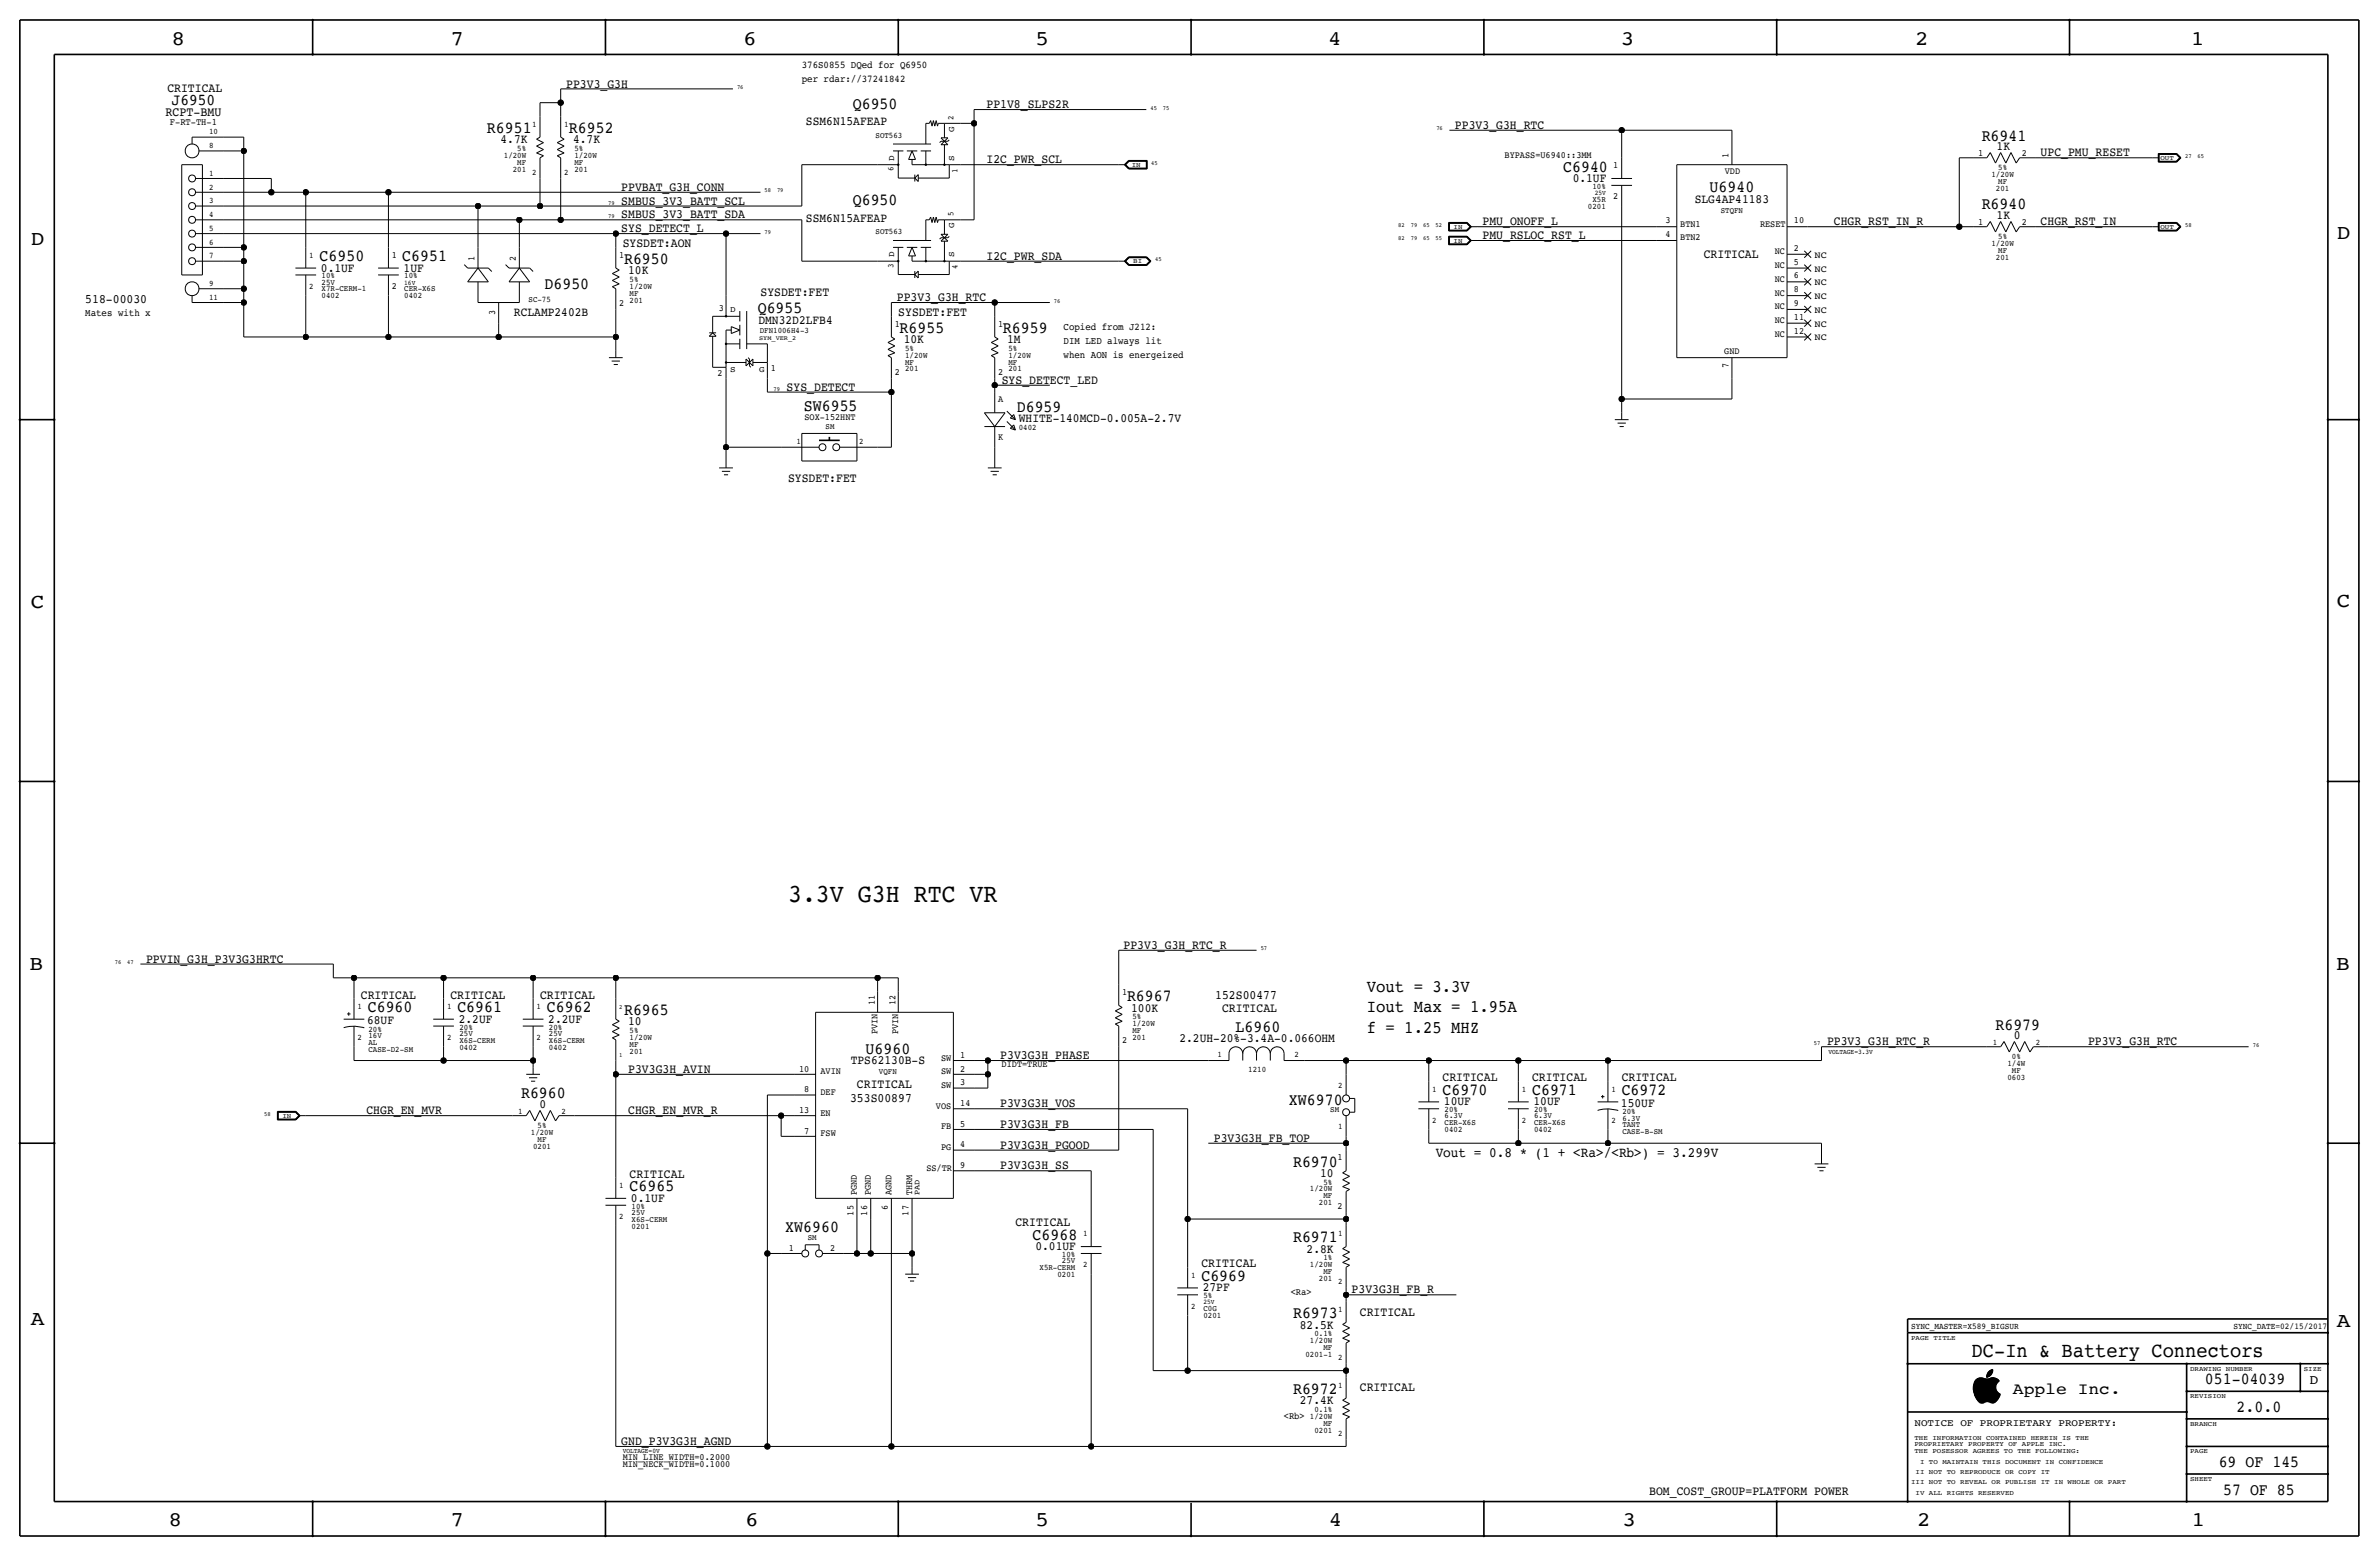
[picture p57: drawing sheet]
<svg xmlns="http://www.w3.org/2000/svg" width="877mm" height="574mm" viewBox="0 0 877 574" stroke-linecap="round" stroke-linejoin="round" font-family="sans-serif">
<defs><g id="words">
<text font-size="9.6" x="290.5" y="332.5">3.3V G3H RTC VR</text>
<text font-size="7.7" x="726.9" y="500.1">DC-In &amp; Battery Connectors</text>
<g font-size="7.6">
<text x="63.2" y="16.5">8</text>
<text x="166.1" y="16.5">7</text>
<text x="274" y="16.5">6</text>
<text x="381.7" y="16.5">5</text>
<text x="489.7" y="16.5">4</text>
<text x="597.6" y="16.5">3</text>
<text x="706.1" y="16.5">2</text>
<text x="807.7" y="16.5">1</text>
<text x="861.5" y="88.1">D</text>
<text x="11.4" y="90.4">D</text>
<text x="11.4" y="224.3">C</text>
<text x="861.5" y="223.8">C</text>
<text x="10.8" y="357.6">B</text>
<text x="861.3" y="357.4">B</text>
<text x="11.3" y="488.4">A</text>
<text x="861.5" y="489.2">A</text>
<text x="62.2" y="562.6">8</text>
<text x="166" y="562.6">7</text>
<text x="274.8" y="562.6">6</text>
<text x="381.7" y="562.6">5</text>
<text x="489.9" y="562.6">4</text>
<text x="598.1" y="562.6">3</text>
<text x="706.8" y="562.6">2</text>
<text x="807.9" y="562.6">1</text>
</g>
<g font-size="6.5">
<text x="503.9" y="365.5">Vout = 3.3V</text>
<text x="503.9" y="373.1">Iout Max = 1.95A</text>
<text x="503.9" y="380.7">f = 1.25 MHZ</text>
</g>
<g font-size="6.2">
<text x="314.4" y="40">Q6950</text>
<text x="179.5" y="49">R6951</text>
<text x="209.8" y="49">R6952</text>
<text x="730.6" y="51.8">R6941</text>
<text x="576.3" y="63.2">C6940</text>
<text x="630.3" y="70.9">U6940</text>
<text x="314.4" y="75.6">Q6950</text>
<text x="730.6" y="77.2">R6940</text>
<text x="117.8" y="96.3">C6950</text>
<text x="148.3" y="96.3">C6951</text>
<text x="230.1" y="97.3">R6950</text>
<text x="200.7" y="106.4">D6950</text>
<text x="279.3" y="115.3">Q6955</text>
<text x="331.7" y="122.7">R6955</text>
<text x="369.8" y="122.7">R6959</text>
<text x="296.4" y="151.6">SW6955</text>
<text x="374.9" y="151.9">D6959</text>
<text x="415.5" y="369.1">R6967</text>
<text x="135.6" y="373.1">C6960</text>
<text x="168.6" y="373.1">C6961</text>
<text x="201.6" y="373.1">C6962</text>
<text x="230.1" y="374.1">R6965</text>
<text x="455.5" y="380.5">L6960</text>
<text x="735.7" y="379.5">R6979</text>
<text x="319.1" y="388.4">U6960</text>
<text x="192.1" y="404.9">R6960</text>
<text x="475.2" y="407.2">XW6970</text>
<text x="531.8" y="403.6">C6970</text>
<text x="564.8" y="403.6">C6971</text>
<text x="597.9" y="403.6">C6972</text>
<text x="476.7" y="430">R6970</text>
<text x="232.1" y="439.2">C6965</text>
<text x="289.5" y="454.2">XW6960</text>
<text x="380.7" y="456.9">C6968</text>
<text x="476.7" y="458">R6971</text>
<text x="442.9" y="472.2">C6969</text>
<text x="476.7" y="485.9">R6973</text>
<text x="476.7" y="513.8">R6972</text>
<text x="812.9" y="510.3">051-04039</text>
<text x="824.6" y="520.4">2.0.0</text>
<text x="818" y="540.8">69 OF 145</text>
<text x="819.6" y="550.9">57 OF 85</text>
</g>
<g font-size="6">
<text x="63.3" y="38.9">J6950</text>
<text x="742.1" y="513.9">Apple Inc.</text>
</g>
<text font-size="5.3" x="529.3" y="426.5">Vout = 0.8 * (1 + &lt;Ra&gt;/&lt;Rb&gt;) = 3.299V</text>
<text font-size="5" x="851.5" y="510.3">D</text>
<text font-size="4.8" x="61" y="42.9">RCPT-BMU</text>
<g font-size="4.7">
<text x="61.7" y="34">CRITICAL</text>
<text x="208.7" y="32.3">PP3V3_G3H</text>
<text x="363.7" y="39.9">PP1V8_SLPS2R</text>
<text x="297.1" y="46.2">SSM6N15AFEAP</text>
<text x="536.4" y="47.5">PP3V3_G3H_RTC</text>
<text x="184.5" y="52.8">4.7K</text>
<text x="211.3" y="52.8">4.7K</text>
<text x="736.1" y="55.4">1K</text>
<text x="752.3" y="57.7">UPC_PMU_RESET</text>
<text x="363.7" y="60.2">I2C_PWR_SCL</text>
<text x="229.1" y="70.4">PPVBAT_G3H_CONN</text>
<text x="579.8" y="67.1">0.1UF</text>
<text x="229.1" y="75.4">SMBUS_3V3_BATT_SCL</text>
<text x="624.8" y="74.7">SLG4AP41183</text>
<text x="229.1" y="80.5">SMBUS_3V3_BATT_SDA</text>
<text x="297.1" y="81.8">SSM6N15AFEAP</text>
<text x="546.6" y="83.1">PMU_ONOFF_L</text>
<text x="676.1" y="83.1">CHGR_RST_IN_R</text>
<text x="736.1" y="80.8">1K</text>
<text x="752.3" y="83.1">CHGR_RST_IN</text>
<text x="229.1" y="85.6">SYS_DETECT_L</text>
<text x="546.6" y="88.1">PMU_RSLOC_RST_L</text>
<text x="229.6" y="91.2">SYSDET:AON</text>
<text x="363.7" y="95.8">I2C_PWR_SDA</text>
<text x="628.1" y="95">CRITICAL</text>
<text x="118.3" y="100.1">0.1UF</text>
<text x="148.8" y="100.1">1UF</text>
<text x="231.6" y="101.1">10K</text>
<text x="31.4" y="111.5">518-00030</text>
<text x="280.4" y="109">SYSDET:FET</text>
<text x="330.7" y="111">PP3V3_G3H_RTC</text>
<text x="189.5" y="116.6">RCLAMP2402B</text>
<text x="279.6" y="119.4">DMN32D2LFB4</text>
<text x="331.2" y="116.6">SYSDET:FET</text>
<text x="333.2" y="126.5">10K</text>
<text x="371.3" y="126.5">1M</text>
<text x="369.3" y="141.4">SYS_DETECT_LED</text>
<text x="290" y="144">SYS_DETECT</text>
<text x="375.6" y="155.4">WHITE-140MCD-0.005A-2.7V</text>
<text x="290.5" y="177.5">SYSDET:FET</text>
<text x="414.2" y="349.8">PP3V3_G3H_RTC_R</text>
<text x="53.8" y="354.9">PPVIN_G3H_P3V3G3HRTC</text>
<text x="133" y="368">CRITICAL</text>
<text x="166.1" y="368">CRITICAL</text>
<text x="199.1" y="368">CRITICAL</text>
<text x="448" y="368">152S00477</text>
<text x="135.3" y="377.4">68UF</text>
<text x="169.1" y="376.9">2.2UF</text>
<text x="202.1" y="376.9">2.2UF</text>
<text x="231.6" y="378">10</text>
<text x="417" y="372.9">100K</text>
<text x="450.5" y="373.1">CRITICAL</text>
<text x="742.4" y="383">0</text>
<text x="434.8" y="384">2.2UH-20%-3.4A-0.066OHM</text>
<text x="673.6" y="385.3">PP3V3_G3H_RTC_R</text>
<text x="769.8" y="385.3">PP3V3_G3H_RTC</text>
<text x="231.6" y="395.5">P3V3G3H_AVIN</text>
<text x="313.6" y="392.2">TPS62130B-S</text>
<text x="368.8" y="390.4">P3V3G3H_PHASE</text>
<text x="315.9" y="401.1">CRITICAL</text>
<text x="531.8" y="398.5">CRITICAL</text>
<text x="564.8" y="398.5">CRITICAL</text>
<text x="597.9" y="398.5">CRITICAL</text>
<text x="313.4" y="406.1">353S00897</text>
<text x="532.3" y="407.4">10UF</text>
<text x="565.4" y="407.4">10UF</text>
<text x="597.6" y="407.9">150UF</text>
<text x="135.1" y="410.7">CHGR_EN_MVR</text>
<text x="198.9" y="408.4">0</text>
<text x="231.6" y="410.7">CHGR_EN_MVR_R</text>
<text x="368.8" y="408.2">P3V3G3H_VOS</text>
<text x="368.8" y="415.8">P3V3G3H_FB</text>
<text x="368.8" y="423.4">P3V3G3H_PGOOD</text>
<text x="447.5" y="420.9">P3V3G3H_FB_TOP</text>
<text x="368.8" y="431">P3V3G3H_SS</text>
<text x="232.1" y="434.1">CRITICAL</text>
<text x="486.7" y="433.8">10</text>
<text x="232.6" y="443">0.1UF</text>
<text x="374.3" y="451.9">CRITICAL</text>
<text x="381.7" y="460.8">0.01UF</text>
<text x="481.7" y="461.8">2.8K</text>
<text x="442.9" y="467.1">CRITICAL</text>
<text x="443.4" y="476">27PF</text>
<text x="498.3" y="476.8">P3V3G3H_FB_R</text>
<text x="501.3" y="484.9">CRITICAL</text>
<text x="479.2" y="489.7">82.5K</text>
<text x="501.3" y="512.8">CRITICAL</text>
<text x="479.2" y="517.7">27.4K</text>
<text x="229.1" y="532.6">GND_P3V3G3H_AGND</text>
<text x="608" y="550.9">BOM_COST_GROUP=PLATFORM POWER</text>
</g>
<g font-size="3.8">
<text x="295.6" y="25.1">376S0855 DQed for Q6950</text>
<text x="295.6" y="30.2">per rdar://37241842</text>
<text x="31.4" y="116.6">Mates with x</text>
<text x="392.1" y="121.7">Copied from J212:</text>
<text x="392.1" y="126.7">DIM LED always lit</text>
<text x="392.1" y="131.8">when AON is energeized</text>
</g>
<text font-size="3.7" x="705.8" y="525.5">NOTICE OF PROPRIETARY PROPERTY:</text>
<g font-size="3.6">
<text x="62.6" y="46">F-RT-TH-1</text>
<text x="475.8" y="477.3">&lt;Ra&gt;</text>
<text x="473.3" y="523">&lt;Rb&gt;</text>
</g>
<g font-size="3.5">
<text x="554.7" y="58.2">BYPASS=U6940::3MM</text>
<text x="637.2" y="58.2" transform="rotate(-90 637.2 58.2)">1</text>
<text x="729.3" y="57.4">1</text>
<text x="745.4" y="57.4">2</text>
<text x="594.7" y="62">1</text>
<text x="635.9" y="64">VDD</text>
<text x="594.7" y="73.4">2</text>
<text x="614" y="82.3">3</text>
<text x="619.5" y="83.6">BTN1</text>
<text x="648.9" y="83.6">RESET</text>
<text x="661.4" y="82.3">10</text>
<text x="729.3" y="82.8">1</text>
<text x="745.4" y="82.8">2</text>
<text x="614" y="87.4">4</text>
<text x="619.5" y="88.6">BTN2</text>
<text x="144.5" y="95">1</text>
<text x="228.3" y="95">1</text>
<text x="654.3" y="93.7">NC</text>
<text x="661.4" y="92.4">2</text>
<text x="669" y="95">NC</text>
<text x="175" y="96.3" transform="rotate(-90 175 96.3)">1</text>
<text x="190.2" y="96.3" transform="rotate(-90 190.2 96.3)">2</text>
<text x="654.3" y="98.8">NC</text>
<text x="661.4" y="97.5">5</text>
<text x="669" y="100.1">NC</text>
<text x="144.5" y="106.4">2</text>
<text x="654.3" y="103.9">NC</text>
<text x="661.4" y="107.7">8</text>
<text x="661.4" y="102.6">6</text>
<text x="669" y="105.2">NC</text>
<text x="228.3" y="112.8">2</text>
<text x="654.3" y="109">NC</text>
<text x="661.4" y="112.8">9</text>
<text x="669" y="110.2">NC</text>
<text x="182.6" y="115.9" transform="rotate(-90 182.6 115.9)">3</text>
<text x="265" y="114.8">3</text>
<text x="654.3" y="119.1">NC</text>
<text x="654.3" y="114">NC</text>
<text x="661.4" y="117.9">11</text>
<text x="669" y="115.3">NC</text>
<text x="329.9" y="120.4">1</text>
<text x="368" y="120.4">1</text>
<text x="654.3" y="124.2">NC</text>
<text x="661.4" y="122.9">12</text>
<text x="669" y="125.5">NC</text>
<text x="669" y="120.4">NC</text>
<text x="635.7" y="130.6">GND</text>
<text x="284.2" y="136.9">1</text>
<text x="637.2" y="135.7" transform="rotate(-90 637.2 135.7)">7</text>
<text x="264.5" y="138.4">2</text>
<text x="329.9" y="138.2">2</text>
<text x="368" y="138.2">2</text>
<text x="368" y="148.3">A</text>
<text x="296.6" y="154.9">SOX-152HNT</text>
<text x="368" y="162.3">K</text>
<text x="322.5" y="370.6" transform="rotate(-90 322.5 370.6)">11</text>
<text x="330.1" y="370.6" transform="rotate(-90 330.1 370.6)">12</text>
<text x="413.7" y="366.8">1</text>
<text x="323.5" y="381.2" transform="rotate(-90 323.5 381.2)">PVIN</text>
<text x="331.2" y="381.2" transform="rotate(-90 331.2 381.2)">PVIN</text>
<text x="354" y="389.9">1</text>
<text x="413.7" y="384.6">2</text>
<text x="294.6" y="395">10</text>
<text x="302.5" y="396">AVIN</text>
<text x="346.9" y="390.9">SW</text>
<text x="346.9" y="396">SW</text>
<text x="354" y="395">2</text>
<text x="369.3" y="393.4">DIDT=TRUE</text>
<text x="346.9" y="401.1">SW</text>
<text x="354" y="400.1">3</text>
<text x="296.5" y="402.6">8</text>
<text x="302.5" y="403.6">DEF</text>
<text x="354" y="407.7">14</text>
<text x="294.6" y="410.2">13</text>
<text x="302.5" y="411.2">EN</text>
<text x="345.1" y="408.7">VOS</text>
<text x="296.5" y="417.8">7</text>
<text x="302.5" y="418.8">FSW</text>
<text x="346.9" y="416.3">FB</text>
<text x="354" y="415.3">5</text>
<text x="346.9" y="423.9">PG</text>
<text x="354" y="422.9">4</text>
<text x="341.5" y="431.5">SS/TR</text>
<text x="354" y="430.5">9</text>
<text x="493.1" y="427.7">1</text>
<text x="315.9" y="440.4" transform="rotate(-90 315.9 440.4)">PGND</text>
<text x="321" y="440.4" transform="rotate(-90 321 440.4)">PGND</text>
<text x="328.6" y="440.4" transform="rotate(-90 328.6 440.4)">AGND</text>
<text x="336.2" y="440.4" transform="rotate(-90 336.2 440.4)">THRM</text>
<text x="314.7" y="448" transform="rotate(-90 314.7 448)">15</text>
<text x="319.7" y="448" transform="rotate(-90 319.7 448)">16</text>
<text x="327.4" y="446.1" transform="rotate(-90 327.4 446.1)">6</text>
<text x="335" y="448" transform="rotate(-90 335 448)">17</text>
<text x="493.1" y="445.5">2</text>
<text x="290.8" y="461.3">1</text>
<text x="306.1" y="461.3">2</text>
<text x="229.6" y="538.2">MIN_LINE_WIDTH=0.2000</text>
<text x="229.6" y="540.8">MIN_NECK_WIDTH=0.1000</text>
</g>
<g font-size="3.2">
<text x="704.5" y="490">SYNC_MASTER=X589_BIGSUR</text>
<text x="823.4" y="490">SYNC_DATE=02/15/2017</text>
</g>
<g font-size="3.1">
<text x="196.2" y="46.7">1</text>
<text x="208" y="46.7">1</text>
<text x="351.5" y="44.2" transform="rotate(-90 351.5 44.2)">2</text>
<text x="77.1" y="49.5">10</text>
<text x="322.8" y="50.8">SOT563</text>
<text x="351.7" y="48.5" transform="rotate(-90 351.7 48.5)">G</text>
<text x="77.1" y="54.6">8</text>
<text x="185.8" y="58.2">1/20W</text>
<text x="190.7" y="55.6">5%</text>
<text x="211.8" y="58.2">1/20W</text>
<text x="211.8" y="55.6">5%</text>
<text x="329.6" y="59.2" transform="rotate(-90 329.6 59.2)">D</text>
<text x="351.7" y="59.2" transform="rotate(-90 351.7 59.2)">S</text>
<text x="77.1" y="64.8">1</text>
<text x="189.1" y="63.2">201</text>
<text x="190.7" y="60.7">MF</text>
<text x="196.2" y="64.5">2</text>
<text x="208" y="64.5">2</text>
<text x="211.8" y="63.2">201</text>
<text x="211.8" y="60.7">MF</text>
<text x="329.4" y="63.1" transform="rotate(-90 329.4 63.1)">6</text>
<text x="353" y="63.6" transform="rotate(-90 353 63.6)">1</text>
<text x="734.2" y="65.3">1/20W</text>
<text x="736.7" y="62.7">5%</text>
<text x="77.1" y="69.9">2</text>
<text x="587.1" y="69.6">10%</text>
<text x="735.9" y="70.4">201</text>
<text x="736.7" y="67.8">MF</text>
<text x="77.1" y="74.9">3</text>
<text x="585.4" y="77">0201</text>
<text x="587.1" y="74.4">X5R</text>
<text x="77.1" y="80">4</text>
<text x="351.5" y="79.8" transform="rotate(-90 351.5 79.8)">5</text>
<text x="634.4" y="78.5">STQFN</text>
<text x="77.1" y="85.1">5</text>
<text x="322.8" y="86.4">SOT563</text>
<text x="351.7" y="84.1" transform="rotate(-90 351.7 84.1)">G</text>
<text x="736.7" y="88.1">5%</text>
<text x="77.1" y="95.3">7</text>
<text x="77.1" y="90.2">6</text>
<text x="114" y="95">1</text>
<text x="329.6" y="94.8" transform="rotate(-90 329.6 94.8)">D</text>
<text x="351.7" y="94.8" transform="rotate(-90 351.7 94.8)">S</text>
<text x="734.2" y="90.7">1/20W</text>
<text x="735.9" y="95.8">201</text>
<text x="736.7" y="93.2">MF</text>
<text x="329.4" y="98.7" transform="rotate(-90 329.4 98.7)">3</text>
<text x="353" y="99.2" transform="rotate(-90 353 99.2)">4</text>
<text x="77.1" y="105.4">9</text>
<text x="114" y="106.4">2</text>
<text x="118.6" y="102.6">10%</text>
<text x="118.6" y="104.9">25V</text>
<text x="118.6" y="107.4">X7R-CERM-1</text>
<text x="149" y="107.4">CER-X6S</text>
<text x="149" y="102.6">10%</text>
<text x="232.1" y="106.4">1/20W</text>
<text x="232.1" y="103.9">5%</text>
<text x="77.1" y="110.5">11</text>
<text x="118.6" y="110">0402</text>
<text x="149" y="110">0402</text>
<text x="194.9" y="111.2">SC-75</text>
<text x="232.1" y="111.5">201</text>
<text x="232.1" y="109">MF</text>
<text x="269.2" y="115.1">D</text>
<text x="280.1" y="122.7">DFN1006H4-3</text>
<text x="333.7" y="131.8">1/20W</text>
<text x="333.7" y="129.3">5%</text>
<text x="371.8" y="131.8">1/20W</text>
<text x="371.8" y="129.3">5%</text>
<text x="269.2" y="137.2">S</text>
<text x="279.8" y="137.2">G</text>
<text x="333.7" y="136.9">201</text>
<text x="333.7" y="134.4">MF</text>
<text x="371.8" y="136.9">201</text>
<text x="371.8" y="134.4">MF</text>
<text x="304.4" y="158.2">SM</text>
<text x="375.6" y="158.5">0402</text>
<text x="293.7" y="163.8">1</text>
<text x="316.7" y="163.8">2</text>
<text x="131.8" y="371.9">1</text>
<text x="164.8" y="371.9">1</text>
<text x="197.8" y="371.9">1</text>
<text x="417.5" y="375.7">5%</text>
<text x="131.8" y="383.3">2</text>
<text x="135.8" y="380.2">20%</text>
<text x="135.8" y="382.8">16V</text>
<text x="164.8" y="383.3">2</text>
<text x="169.4" y="379.5">20%</text>
<text x="169.4" y="381.8">25V</text>
<text x="197.8" y="383.3">2</text>
<text x="202.4" y="379.5">20%</text>
<text x="202.4" y="381.8">25V</text>
<text x="232.1" y="383.3">1/20W</text>
<text x="232.1" y="380.7">5%</text>
<text x="417.5" y="383.3">201</text>
<text x="417.5" y="380.7">MF</text>
<text x="417.5" y="378.2">1/20W</text>
<text x="135.8" y="387.6">CASE-D2-SM</text>
<text x="135.8" y="385.1">AL</text>
<text x="169.4" y="386.8">0402</text>
<text x="169.4" y="384.3">X6S-CERM</text>
<text x="202.4" y="386.8">0402</text>
<text x="202.4" y="384.3">X6S-CERM</text>
<text x="232.1" y="388.4">201</text>
<text x="232.1" y="385.8">MF</text>
<text x="448.9" y="389.6">1</text>
<text x="477.2" y="389.6">2</text>
<text x="734.6" y="385.1">1</text>
<text x="750.5" y="385.1">2</text>
<text x="324.1" y="396">VQFN</text>
<text x="460.2" y="395">1210</text>
<text x="740.1" y="392.9">1/4W</text>
<text x="741.8" y="395.5">MF</text>
<text x="741.8" y="390.4">0%</text>
<text x="493.3" y="401.1">2</text>
<text x="740.1" y="398">0603</text>
<text x="528" y="402.3">1</text>
<text x="561" y="402.3">1</text>
<text x="594.1" y="402.3">1</text>
<text x="191.1" y="410.5">1</text>
<text x="207" y="410.5">2</text>
<text x="490.4" y="410">SM</text>
<text x="528" y="413.8">2</text>
<text x="532.6" y="412.2">6.3V</text>
<text x="532.6" y="410">20%</text>
<text x="561" y="413.8">2</text>
<text x="565.6" y="410">20%</text>
<text x="565.6" y="412.2">6.3V</text>
<text x="594.1" y="413.8">2</text>
<text x="598.1" y="410.7">20%</text>
<text x="598.1" y="413.3">6.3V</text>
<text x="195.7" y="418.3">1/20W</text>
<text x="198.2" y="415.8">5%</text>
<text x="493.3" y="416.3">1</text>
<text x="532.6" y="417.3">0402</text>
<text x="532.6" y="414.8">CER-X6S</text>
<text x="565.6" y="417.3">0402</text>
<text x="565.6" y="414.8">CER-X6S</text>
<text x="598.1" y="418.1">CASE-B-SM</text>
<text x="598.1" y="415.5">TANT</text>
<text x="196.5" y="423.4">0201</text>
<text x="198.2" y="420.9">MF</text>
<text x="228.3" y="437.9">1</text>
<text x="487.9" y="436.6">5%</text>
<text x="482.9" y="439.2">1/20W</text>
<text x="487.9" y="441.7">MF</text>
<text x="228.3" y="449.3">2</text>
<text x="232.9" y="447.8">25V</text>
<text x="232.9" y="445.5">10%</text>
<text x="486.2" y="444.2">201</text>
<text x="232.9" y="452.9">0201</text>
<text x="232.9" y="450.3">X6S-CERM</text>
<text x="399.4" y="455.7">1</text>
<text x="493.3" y="455.7">1</text>
<text x="297.8" y="456.9">SM</text>
<text x="391.5" y="465.6">25V</text>
<text x="391.5" y="463.3">10%</text>
<text x="399.4" y="467.1">2</text>
<text x="482.9" y="467.1">1/20W</text>
<text x="487.9" y="464.6">1%</text>
<text x="383.2" y="468.1">X5R-CERM</text>
<text x="389.8" y="470.7">0201</text>
<text x="439.1" y="470.9">1</text>
<text x="486.2" y="472.2">201</text>
<text x="487.9" y="469.6">MF</text>
<text x="493.3" y="473.5">2</text>
<text x="443.7" y="478.5">5%</text>
<text x="439.1" y="482.3">2</text>
<text x="443.7" y="483.4">C0G</text>
<text x="443.7" y="485.9">0201</text>
<text x="493.3" y="483.6">1</text>
<text x="482.9" y="495">1/20W</text>
<text x="484.6" y="492.5">0.1%</text>
<text x="487.9" y="497.6">MF</text>
<text x="481.3" y="500.1">0201-1</text>
<text x="493.3" y="501.4">2</text>
<text x="493.3" y="511.6">1</text>
<text x="484.6" y="520.4">0.1%</text>
<text x="482.9" y="523">1/20W</text>
<text x="487.9" y="525.5">MF</text>
<text x="484.6" y="528.1">0201</text>
<text x="493.3" y="529.3">2</text>
</g>
<text font-size="2.9" x="339" y="440.4" transform="rotate(-90 339 440.4)">PAD</text>
<g font-size="2.6">
<text x="587.9" y="71.9">25V</text>
<text x="149" y="104.9">16V</text>
<text x="674.1" y="388.4">VOLTAGE=3.3V</text>
<text x="443.7" y="480.8">25V</text>
<text x="229.6" y="535.7">VOLTAGE=0V</text>
</g>
<g font-size="2.5">
<text x="796.5" y="58.9">OUT</text>
<text x="417.3" y="61.5">IN</text>
<text x="535.9" y="84.3">IN</text>
<text x="535.9" y="89.4">IN</text>
<text x="796.5" y="84.3">OUT</text>
<text x="417.8" y="97">BI</text>
<text x="104.1" y="412">IN</text>
<text x="704.5" y="493.8">PAGE TITLE</text>
<text x="807.4" y="505.2">DRAWING NUMBER</text>
<text x="849.3" y="505.2">SIZE</text>
<text x="807.4" y="515.4">REVISION</text>
<text x="807.4" y="525.5">BRANCH</text>
<text x="705.8" y="533.1">PROPRIETARY PROPERTY OF APPLE INC.</text>
<text x="705.8" y="530.6">THE INFORMATION CONTAINED HEREIN IS THE</text>
<text x="705.8" y="535.7">THE POSESSOR AGREES TO THE FOLLOWING:</text>
<text x="707.8" y="539.5">I TO MAINTAIN THIS DOCUMENT IN CONFIDENCE</text>
<text x="807.4" y="535.7">PAGE</text>
<text x="706.2" y="543.3">II NOT TO REPRODUCE OR COPY IT</text>
<text x="807.4" y="545.8">SHEET</text>
<text x="704.5" y="547.1">III NOT TO REVEAL OR PUBLISH IT IN WHOLE OR PART</text>
<text x="706.2" y="550.9">IV ALL RIGHTS RESERVED</text>
</g>
<g font-size="2.3">
<text x="271.7" y="32.8">76</text>
<text x="424.1" y="40.4">45</text>
<text x="428.7" y="40.4">75</text>
<text x="529.5" y="48">76</text>
<text x="805.6" y="58.2">27</text>
<text x="810.2" y="58.2">65</text>
<text x="424.4" y="60.7">45</text>
<text x="281.9" y="70.9">58</text>
<text x="286.5" y="70.9">79</text>
<text x="224.2" y="75.4">79</text>
<text x="224.2" y="80.5">79</text>
<text x="515.5" y="83.6">82</text>
<text x="520.1" y="83.6">79</text>
<text x="524.7" y="83.6">65</text>
<text x="529.2" y="83.6">52</text>
<text x="805.6" y="83.6">58</text>
<text x="281.9" y="86.1">79</text>
<text x="515.5" y="88.6">82</text>
<text x="520.1" y="88.6">79</text>
<text x="524.7" y="88.6">65</text>
<text x="529.2" y="88.6">55</text>
<text x="425.9" y="96.3">45</text>
<text x="388.6" y="111.5">76</text>
<text x="279.9" y="125.5">SYM_VER_2</text>
<text x="285.2" y="144">79</text>
<text x="464.8" y="350.3">57</text>
<text x="42.4" y="355.3">76</text>
<text x="46.9" y="355.3">47</text>
<text x="228.3" y="371.9">2</text>
<text x="228.3" y="389.6">1</text>
<text x="668.7" y="385.3">57</text>
<text x="830.5" y="385.8">76</text>
<text x="97.4" y="411.2">58</text>
</g>
</g></defs>
<g fill="none" stroke="#000" stroke-width=".37">
<path d="M199.1 37.8h7.6zM199.1 37.8v5.1zM206.7 32.8h63.5zM206.7 32.8v5zM206.7 37.8v5.1zM70.8 50.5v2.6zM70.8 50.5h11.4zM73.4 55.6h8.8zM82.2 50.5h7.7zM82.2 55.6h7.7zM89.9 55.6v35.6zM89.9 50.5v5.1z"/>
<path d="M197.8 56.4l2.6-1.3zM197.8 53.8l2.6-1.2zM197.8 51.3l1.3-.8zM197.8 56.4l2.6 1zM197.8 53.8l2.6 1.3zM197.8 51.3l2.6 1.3zM199.1 58.2l1.3-.8zM199.1 58.2v7.6zM199.1 42.9v7.6zM205.4 57.4l1.3 .8zM205.4 55.1l2.6 1.3zM205.4 52.6l2.6 1.2z"/>
<path d="M205.4 57.4l2.6-1zM205.4 55.1l2.6-1.3zM205.4 52.6l2.6-1.3zM206.7 58.2v7.6zM206.7 42.9v7.6zM206.7 50.5l1.3 .8zM329.2 55.6h3.8zM329.2 53.1h14.1zM331.2 55.6v10zM334.3 55.6h3.9zM335 58.8h2.5zM336.2 55.6l1.3 3.2z"/>
<path d="M336.2 55.6l-1.2 3.2zM336.2 58.8v1.9zM339.4 55.6h3.9zM341.3 45.5h1.3zM341.3 45.5v7.6zM341.3 55.6v5.1zM343.1 44.5l-.5 1zM343.1 44.5l.5 2zM344.1 44.5l-.5 2zM344.1 44.5l.5 2zM345.1 44.5l-.5 2zM345.1 44.5l.5 2z"/>
<path d="M345.9 45.5h2.2zM345.9 45.5l-.3 1zM346.9 50.8h2.6zM346.9 53.3l2.6-2.5zM346.9 50.8l2.6 2.5zM346.9 52.1l-.5 .5zM346.9 52.1h2.6zM346.9 53.3h2.6zM348.2 45.5h.1M348.2 45.5v5.3zM348.2 53.3v7.4zM348.2 45.5h5.8z"/>
<path d="M349.5 52.1l.5-.5zM354 45.5h5.1zM359.1 40.4h63.5zM359.1 40.4v5.1zM359.1 45.5v35.5zM416.1 59.1h6.8zM416.2 59.2h6.6zM416.2 59.3h6.5zM416.3 59.4h6.3zM422.6 59.4v2.6zM422.7 59.3v2.8zM422.8 59.2v3z"/>
<path d="M422.9 59.1v3.2zM534.4 48h63.5zM597.9 48v10.2zM597.9 58.2v7.6zM597.9 48h40.6zM638.5 48v5.1zM638.5 53.1v7.6zM722.3 58.2v25.4zM722.3 58.2h5.1zM727.4 58.2h5.1zM733.8 56.2l-1.3 2zM733.8 56.2l1.9 3.9z"/>
<path d="M737.6 56.2l-1.9 3.9zM737.6 56.2l1.9 3.9zM741.4 56.2l1.9 3.9zM741.4 56.2l-1.9 3.9zM744.6 58.2h5.7zM744.6 58.2l-1.3 1.9zM750.3 58.2h43.1zM793.4 58.2h2.6zM795.7 59.7h6.8zM795.7 56.6v3.1zM795.7 56.6h6.8zM795.8 56.7v2.9z"/>
<path d="M795.8 59.6h6.6zM795.8 56.7h6.6zM795.9 56.8h6.5zM795.9 56.8v2.7zM795.9 59.5h6.5zM796 56.9h6.3zM796 56.9v2.5zM796 59.4h6.3zM802.3 59.4l1.3-1.2zM802.3 56.9l1.3 1.3zM802.4 56.8l1.4 1.4zM802.4 59.5l1.4-1.3z"/>
<path d="M802.4 59.6l1.5-1.4zM802.4 56.7l1.5 1.5zM802.5 56.6l1.6 1.6zM802.5 59.7l1.6-1.5zM67 60.7h7.6zM67 60.7v40.6zM72.1 70.9h10.1zM72.1 65.8h10.1zM72.1 75.9h10.1zM74.6 60.7v40.6zM82.2 70.9h17.8zM82.2 65.8h17.8z"/>
<path d="M82.2 75.9h94zM100 70.9h12.7zM100 65.8v5.1zM112.7 70.9h30.5zM112.7 70.9v20.3zM143.2 70.9v20.3zM143.2 70.9h137.2zM176.2 75.9h22.9zM176.2 75.9v15.3zM199.1 75.9h96.5zM199.1 65.8v10.1zM206.7 65.8v15.2z"/>
<path d="M295.6 60.7v15.2zM295.6 60.7h27.9zM323.5 60.7h7.7zM331.2 65.6h6.1zM336.2 60.7h13.7zM337.3 64.4v2.5zM337.3 65.6l1.2 1.3zM338.5 64.4l-1.2 1.2zM338.5 64.4v2.5zM338.5 65.6h11.5zM350 60.7h.1M350 60.7v4.9z"/>
<path d="M350 60.7h4zM354 60.7h58.4zM412.4 60.7h2.6zM414.5 60.7l1.6 1.6zM414.5 60.7l1.6-1.6zM414.7 60.7l1.5 1.5zM414.7 60.7l1.5-1.5zM414.8 60.7l1.4 1.4zM414.8 60.7l1.4-1.4zM415 60.7l1.3 1.3zM415 60.7l1.3-1.3zM416.1 62.3h6.8z"/>
<path d="M416.2 62.2h6.6zM416.2 62.1h6.5zM416.3 62h6.3zM594.1 65.8h7.6zM594.1 68.3h7.6zM597.9 75.9v71.2zM597.9 68.3v7.6zM618.2 60.7h40.6zM618.2 60.7v71.1zM658.8 60.7v71.1zM72.1 81h10.1zM72.1 86.1h10.1z"/>
<path d="M72.1 91.2h10.1zM72.1 96.3h10.1zM82.2 96.3h7.7zM82.2 91.2h7.7zM82.2 81h109.3zM82.2 86.1h144.8zM89.9 96.3v10.1zM89.9 91.2v5.1zM108.9 98.8h7.6zM112.7 91.2v7.6zM139.4 98.8h7.6zM143.2 91.2v7.6z"/>
<path d="M171.1 97.5l1.3 1.3zM172.4 98.8h7.6zM176.2 91.2v7.6zM176.2 98.8l-3.8 5.1zM176.2 98.8l3.8 5.1zM180 98.8l1.3 1.3zM186.4 97.5l1.3 1.3zM187.7 98.8h7.6zM191.5 81h15.2zM191.5 81v10.2zM191.5 91.2v7.6zM191.5 98.8l3.8 5.1z"/>
<path d="M191.5 98.8l-3.8 5.1zM195.3 98.8l1.2 1.3zM206.7 81h88.9zM227 86.1h40.7zM227 86.1v5.1zM227 91.2v7.6zM227 98.8l1.3 .8zM267.7 86.1v22.9zM267.7 86.1h12.7zM295.6 96.3h27.9zM295.6 81v15.3zM323.5 96.3h7.7z"/>
<path d="M329.2 91.2h3.8zM329.2 88.6h14.1zM331.2 91.2v10zM334.3 91.2h3.9zM335 94.3h2.5zM336.2 91.2l1.3 3.1zM336.2 91.2l-1.2 3.1zM336.2 94.3v2zM336.2 96.3h13.7zM337.3 99.9v2.6zM338.5 99.9l-1.2 1.3zM338.5 99.9v2.6z"/>
<path d="M339.4 91.2h3.9zM341.3 81h1.3zM341.3 81v7.6zM341.3 91.2v5.1zM343.1 80l-.5 1zM343.1 80l.5 2zM344.1 80l-.5 2zM344.1 80l.5 2zM345.1 80l-.5 2zM345.1 80l.5 2zM345.9 81h2.2zM345.9 81l-.3 1z"/>
<path d="M346.9 86.4h2.6zM346.9 88.9l2.6-2.5zM346.9 86.4l2.6 2.5zM346.9 87.6l-.5 .5zM346.9 87.6h2.6zM346.9 88.9h2.6zM348.2 81h.1M348.2 81v5.4zM348.2 88.9v7.4zM348.2 81h5.8zM349.5 87.6l.5-.5zM350 96.3h.1"/>
<path d="M350 96.3v4.9zM350 96.3h4zM354 96.3h58.4zM354 81h5.1zM412.4 96.3h2.6zM414.5 96.3l1.6 1.5zM414.5 96.3l1.6-1.6zM414.7 96.3l1.5 1.4zM414.7 96.3l1.5-1.5zM414.8 96.3l1.4 1.3zM414.8 96.3l1.4-1.4zM415 96.3l1.3 1.2z"/>
<path d="M415 96.3l1.3-1.3zM416.1 97.8h6.7zM416.1 94.7h6.7zM416.2 97.7h6.5zM416.2 94.8h6.5zM416.2 94.9h6.5zM416.2 97.6h6.5zM416.3 97.5h6.3zM416.3 95h6.3zM422.6 95l1.3 1.3zM422.6 97.5l1.3-1.2zM422.7 97.6l1.3-1.3z"/>
<path d="M422.7 94.9l1.3 1.4zM422.7 97.7l1.5-1.4zM422.7 94.8l1.5 1.5zM422.8 94.7l1.5 1.6zM422.8 97.8l1.5-1.5zM534.1 82v3.1zM534.1 85.1h6.8zM534.1 87.1v3.1zM534.1 90.2h6.8zM534.1 82h6.8zM534.1 87.1h6.8zM534.2 82.1v2.9z"/>
<path d="M534.2 85h6.6zM534.2 87.2v2.9zM534.2 90.1h6.6zM534.2 82.1h6.6zM534.2 87.2h6.6zM534.3 82.2v2.7zM534.3 84.9h6.5zM534.3 87.3v2.7zM534.3 90h6.5zM534.3 82.2h6.5zM534.3 87.3h6.5zM534.4 82.3h6.3z"/>
<path d="M534.4 87.4h6.3zM534.4 82.3v2.5zM534.4 84.8h6.3zM534.4 87.4v2.5zM534.4 89.9h6.3zM540.7 84.8l1.3-1.2zM540.7 89.9l1.3-1.3zM540.7 82.3l1.3 1.3zM540.7 87.4l1.3 1.2zM540.8 82.2l1.3 1.4zM540.8 87.3l1.3 1.3zM540.8 84.9l1.3-1.3z"/>
<path d="M540.8 90l1.3-1.4zM540.8 82.1l1.5 1.5zM540.8 87.2l1.5 1.4zM540.8 85l1.5-1.4zM540.8 90.1l1.5-1.5zM540.9 82l1.5 1.6zM540.9 87.1l1.5 1.5zM540.9 85.1l1.5-1.5zM540.9 90.2l1.5-1.6zM542 83.6h2.5zM542 88.6h2.5zM544.5 88.6h66.1z"/>
<path d="M544.5 83.6h66.1zM610.6 83.6h7.6zM610.6 88.6h7.6zM658.8 83.6h7.6zM658.8 93.7h7.6zM658.8 98.8h7.6zM665.2 92.5l2.5 2.5zM665.2 97.5l2.5 2.6zM666.4 83.6h55.9zM667.7 92.5l-2.5 2.5zM722.3 83.6h5.1zM727.4 83.6h5.1z"/>
<path d="M733.8 81.6l-1.3 2zM733.8 81.6l1.9 3.9zM737.6 81.6l-1.9 3.9zM737.6 81.6l1.9 3.9zM741.4 81.6l1.9 3.9zM741.4 81.6l-1.9 3.9zM744.6 83.6h5.7zM744.6 83.6l-1.3 1.9zM750.3 83.6h43.1zM793.4 83.6h2.6zM795.7 85.1h6.8zM795.7 82v3.1z"/>
<path d="M795.7 82h6.8zM795.8 82.1v2.9zM795.8 85h6.6zM795.8 82.1h6.6zM795.9 82.2h6.5zM795.9 82.2v2.7zM795.9 84.9h6.5zM796 82.3h6.3zM796 82.3v2.5zM796 84.8h6.3zM802.3 84.8l1.3-1.2zM802.3 82.3l1.3 1.3z"/>
<path d="M802.4 82.2l1.4 1.4zM802.4 84.9l1.4-1.3zM802.4 85l1.5-1.4zM802.4 82.1l1.5 1.5zM802.5 82l1.6 1.6zM802.5 85.1l1.6-1.5zM67 101.3h7.6zM70.8 109v2.5zM70.8 111.5h11.4zM73.4 106.4h8.8zM82.2 106.4h7.7zM82.2 111.5h7.7z"/>
<path d="M89.9 111.5v12.7zM89.9 106.4v5.1zM108.9 101.3h7.6zM112.7 109v15.2zM112.7 101.3v7.7zM139.4 101.3h7.6zM143.2 109v15.2zM143.2 101.3v7.7zM172.4 103.9h7.6zM176.2 103.9v7.6zM176.2 111.5h15.3zM183.8 119.1v5.1z"/>
<path d="M183.8 111.5v7.6zM187.7 103.9h7.6zM191.5 103.9v7.6zM225.8 105.7l1.2 .7zM225.8 103.4l2.5 1.2zM225.8 100.8l2.5 1.3zM225.8 105.7l2.5-1.1zM225.8 103.4l2.5-1.3zM225.8 100.8l2.5-1.2zM227 114v10.2zM227 106.4v7.6zM262.7 116.6h10z"/>
<path d="M262.7 116.6v6.1zM267.7 109v7.6zM272.7 119.7v3.9zM272.7 114.7v3.8zM275.3 114.7v14zM328.6 111.5h38.1zM328.6 111.5v5.1zM328.6 116.6v7.6zM331.2 101.2h6.1zM337.3 101.2l1.2 1.3zM338.5 101.2h11.5zM366.7 111.5v5.1z"/>
<path d="M366.7 111.5h20.3zM366.7 116.6v7.6zM658.8 103.9h7.6zM658.8 109h7.6zM658.8 114h7.6zM658.8 119.1h7.6zM665.2 117.9l2.5 2.5zM665.2 112.8l2.5 2.5zM665.2 107.7l2.5 2.5zM665.2 105.2l2.5-2.6zM665.2 102.6l2.5 2.6zM665.2 100.1l2.5-2.6z"/>
<path d="M667.7 112.8l-2.5 2.5zM667.7 107.7l-2.5 2.5zM89.9 124.2h22.8zM112.7 124.2h30.5zM143.2 124.2h40.6zM183.8 124.2h43.2zM224.5 131.8h5.1zM225.5 133.1h3zM226.3 134.4h1.5zM227 124.2v5.1zM227 129.3v2.5zM261.5 122.7h2.5z"/>
<path d="M261.5 124h2.5zM262.7 124v11.4zM262.7 122.7l1.3 1.3zM262.7 135.4h5zM262.7 122.7l-1.2 1.3zM267.7 126.7h5zM267.7 121.7h1.9zM267.7 139.4v25.4zM267.7 135.4v4zM267.7 121.7v13.6zM267.7 135.4h.1M267.7 133.6h7.3z"/>
<path d="M269.6 120.4l3.1 1.3zM269.6 122.9l3.1-1.2zM269.6 120.4v2.5zM272.7 124.9v3.8zM275 132.3l2.6 2.6zM275 132.3v2.6zM275.3 126.7h7.6zM275.8 131.8l.5 .5zM276.3 134.9l.5 .5zM276.3 132.3v2.6zM277.6 132.3l-2.6 2.6zM277.6 132.3v2.6z"/>
<path d="M277.6 133.6h5.3zM282.9 139.4v5.1zM282.9 133.7v5.7zM282.9 126.7v6.9zM282.9 133.7h.1M327.4 131.1l1.2 .7zM327.4 128.8l2.5 1.2zM327.4 126.2l2.5 1.3zM327.4 131.1l2.5-1.1zM327.4 128.8l2.5-1.3zM327.4 126.2l2.5-1.2zM328.6 139.4v5.1z"/>
<path d="M328.6 131.8v7.6zM328.6 124.2l1.3 .8zM365.5 131.1l2.5-1.1zM365.5 128.8l2.5-1.3zM365.5 126.2l2.5-1.2zM365.5 131.1l1.2 .7zM365.5 128.8l2.5 1.2zM365.5 126.2l2.5 1.3zM366.7 139.4v2.6zM366.7 131.8v7.6zM366.7 124.2l1.3 .8zM618.2 131.8h40.6z"/>
<path d="M638.5 139.4v7.7zM638.5 131.8v7.6zM658.8 124.2h7.6zM665.2 125.5l2.5-2.6zM665.2 122.9l2.5 2.6zM665.2 120.4l2.5-2.5zM282.9 144.5h45.7zM295.6 159.8v10.1zM295.6 159.8h20.3zM315.9 159.8v10.1zM328.6 144.5v20.3zM362.9 152.1l3.8 5.1z"/>
<path d="M362.9 152.1h7.6zM362.9 157.2h7.6zM366.7 142h20.3zM366.7 142v2.5zM366.7 144.5v7.6zM366.7 157.2v7.6zM370.5 152.1l-3.8 5.1zM371.2 151.5l3.1 3.2zM371.2 155.3l3.1 3.2zM372.5 154.1l1.8 .6zM372.5 157.9l1.8 .6zM373.7 152.8l.6 1.9z"/>
<path d="M373.7 152.8l-1.2 1.3zM373.7 156.6l.6 1.9zM373.7 156.6l-1.2 1.3zM595.3 154.7h5.1zM596.3 156h3.1zM597.1 157.2h1.5zM597.9 147.1v5zM597.9 152.1v2.6zM597.9 147.1h40.6zM265.1 172.5h5.1zM266.1 173.7h3.1zM266.9 175h1.5z"/>
<path d="M267.7 164.8v5.1zM267.7 164.8h20.3zM267.7 169.9v2.6zM288 164.8h14zM295.6 169.9h20.3zM309.6 164.8h13.9zM323.5 164.8h5.1zM364.2 172.5h5.1zM365.2 173.7h3zM366 175h1.5zM366.7 164.8v5.1zM366.7 169.9v2.6z"/>
<path d="M51.8 355.3h71.1zM122.9 355.3v5.1zM412.4 350.3v12.7zM412.4 350.3h50.8zM122.9 360.4h7.6zM126.7 375.7h7.6zM126.7 378.8a12.9 12.9 0 0 1 7.6 .1M128 373.7h1.2zM128.6 373.1v1.3zM130.5 360.4v7.6zM130.5 378.2v7.6zM130.5 368v7.7z"/>
<path d="M130.5 360.4h33zM159.7 375.7h7.6zM159.7 378.2h7.6zM163.5 360.4h33zM163.5 360.4v7.6zM163.5 368v7.7zM163.5 378.2v7.6zM192.7 378.2h7.7zM192.7 375.7h7.7zM196.5 360.4v7.6zM196.5 368v7.7zM196.5 378.2v7.6z"/>
<path d="M196.5 360.4h30.5zM225.8 377.7l2.5 1.3zM225.8 377.7l2.5-1.3zM227 360.4h96.5zM227 360.4v7.6zM227 368v7.7zM227 375.7l1.3 .7zM300.7 373.1v68.6zM300.7 373.1h50.8zM323.5 360.4v5.1zM323.5 365.5v7.6zM323.5 360.4h7.7z"/>
<path d="M331.2 360.4v5.1zM331.2 365.5v7.6zM351.5 373.1v68.6zM411.2 377.4l2.5-1zM411.2 375.2l2.5-1.3zM411.2 372.6l2.5-1.3zM411.2 377.4l1.2 .8zM411.2 375.2l2.5 1.2zM411.2 372.6l2.5 1.3zM412.4 378.2v7.6zM412.4 363v7.6zM412.4 370.6l1.3 .7z"/>
<path d="M130.5 390.9h33zM130.5 385.8v5.1zM163.5 390.9h33zM163.5 385.8v5.1zM194 396h5.1zM195 397.3h3.1zM195.8 398.5h1.5zM196.5 390.9v2.5zM196.5 385.8v5.1zM196.5 393.4v2.6zM225.8 382.5l1.2 .8zM225.8 380.2l2.5 1.3z"/>
<path d="M225.8 382.5l2.5-1zM225.8 380.2l2.5-1.2zM227 390.9v5.1zM227 396v38.1zM227 383.3v7.6zM227 396h66.1zM293.1 396h7.6zM351.5 396h7.6zM351.5 390.9h7.6zM359.1 396h5.1zM359.1 390.9h5.1zM364.2 390.9h81.3z"/>
<path d="M364.2 390.9v5.1zM364.2 396v5.1zM412.4 385.8v38.1zM445.5 390.9h7.6zM453.1 388.4a2.54 2.54 0 0 1 2.5-2.6 2.54 2.54 0 0 1 2.6 2.6 2.54 2.54 0 0 1 2.5-2.6 2.54 2.54 0 0 1 2.5 2.6 2.54 2.54 0 0 1 2.6-2.6 2.54 2.54 0 0 1 2.5 2.6 2.54 2.54 0 0 1 2.6-2.6 2.54 2.54 0 0 1 2.5 2.6M453.1 388.4v2.5zM458.2 388.4v2.5zM463.2 388.4v2.5zM468.3 388.4v2.5zM473.4 390.9h7.6zM473.4 388.4v2.5zM481 390.9h15.3z"/>
<path d="M496.3 390.9h30.4zM496.3 390.9v5.1zM496.3 396v7.6zM526.7 390.9h33.1zM526.7 390.9v7.6zM526.7 398.5v7.6zM559.8 390.9h33zM559.8 390.9v7.6zM559.8 398.5v7.6zM592.8 390.9h78.7zM592.8 390.9v7.6zM592.8 398.5v7.6z"/>
<path d="M671.5 385.8h61zM671.5 385.8v5.1zM732.5 385.8h5.1zM738.8 383.9l2 3.9zM738.8 383.9l-1.2 1.9zM742.6 383.9l2 3.9zM742.6 383.9l-1.8 3.9zM746.5 383.9l-1.9 3.9zM746.5 383.9l1.9 3.9zM749.7 385.8l-1.3 2zM749.7 385.8h5.6zM755.3 385.8h73.7z"/>
<path d="M102.3 409.7h6.8zM102.3 409.7v3.1zM102.3 412.8h6.8zM102.4 409.8h6.6zM102.4 409.8v2.9zM102.4 412.7h6.6zM102.5 409.9v2.7zM102.5 412.6h6.5zM102.5 409.9h6.5zM102.6 410h6.3zM102.6 410v2.5zM102.6 412.5h6.3z"/>
<path d="M108.9 412.5l1.3-1.3zM108.9 410l1.3 1.2zM109 412.6l1.3-1.4zM109 409.9l1.3 1.3zM109 412.7l1.5-1.5zM109 409.8l1.5 1.4zM109.1 409.7l1.5 1.5zM109.1 412.8l1.5-1.6zM110.2 411.2h2.5zM112.7 411.2h76.2zM188.9 411.2h5.1zM195.3 409.3l-1.3 1.9z"/>
<path d="M195.3 409.3l1.9 3.9zM199.1 409.3l-1.9 3.9zM199.1 409.3l1.9 3.9zM202.9 409.3l-1.9 3.9zM202.9 409.3l1.9 3.9zM206.1 411.2l-1.3 2zM206.1 411.2h5.7zM211.8 411.2h76.2zM282.9 403.6v58.4zM282.9 403.6h10.2zM288 411.2h5.1zM288 411.2v7.6z"/>
<path d="M288 418.8h5.1zM293.1 418.8h7.6zM293.1 411.2h7.6zM293.1 403.6h7.6zM351.5 401.1h7.6zM351.5 416.3h7.6zM351.5 408.7h7.6zM359.1 416.3h66zM359.1 408.7h78.7zM359.1 401.1h5.1zM425.1 416.3v88.9zM437.8 408.7v40.6z"/>
<path d="M496.3 418.8v2.6zM496.3 411.2v7.6zM497.5 410h2zM497.5 404.9h2zM499.5 404.9v5.1zM522.9 408.7h7.7zM522.9 406.1h7.7zM526.7 416.3v5.1zM526.7 408.7v7.6zM556 408.7h7.6zM556 406.1h7.6zM559.8 416.3v5.1z"/>
<path d="M559.8 408.7v7.6zM589 406.1h7.6zM589 409.3a12.9 12.9 0 0 1 7.6 0M590.2 404.2h1.3zM590.9 403.6v1.3zM592.8 416.3v5.1zM592.8 408.7v7.6zM227 434.1v7.6zM351.5 431.5h7.6zM351.5 423.9h7.6zM359.1 423.9h53.3zM359.1 431.5h43.2z"/>
<path d="M402.3 431.5v20.4zM445.5 421.4h50.8zM495 432.3l1.3-.8zM495 437.4l2.5 1zM495 434.8l2.5 1.3zM495 432.3l2.5 1.3zM495 437.4l2.5-1.3zM495 434.8l2.5-1.2zM496.3 421.4v2.5zM496.3 439.2v7.6zM496.3 423.9v7.6zM496.3 439.2l1.2-.8z"/>
<path d="M526.7 421.4h33.1zM559.8 421.4h33zM592.8 421.4h78.7zM669 429h5.1zM670 430.3h3zM670.8 431.5h1.5zM671.5 421.4v5.1zM671.5 426.5v2.5zM223.2 444.2h7.6zM223.2 441.7h7.6zM227 451.9v81.2zM227 444.2v7.7z"/>
<path d="M296.9 458.8h5.1zM296.9 458.8v2zM300.7 441.7h50.8zM302 458.8v2zM315.9 449.3v12.7zM315.9 441.7v7.6zM321 449.3v12.7zM321 441.7v7.6zM328.6 449.3v83.8zM328.6 441.7v7.6zM336.2 449.3v12.7zM336.2 441.7v7.6z"/>
<path d="M398.5 459.5h7.6zM402.3 451.9v7.6zM437.8 449.3h58.5zM437.8 449.3v17.8zM496.3 449.3v2.6zM496.3 446.8v2.5zM496.3 451.9v7.6zM282.9 462v71.1zM282.9 462h5.1zM288 462h7.6zM303.2 462h7.6zM310.8 462h5.1z"/>
<path d="M315.9 462h5.1zM321 462h15.2zM333.7 469.6h5.1zM334.7 470.9h3.1zM335.5 472.2h1.5zM336.2 462v5.1zM336.2 467.1v2.5zM398.5 462h7.6zM402.3 469.6v63.5zM402.3 462v7.6zM434 477.3h7.7zM434 474.7h7.7z"/>
<path d="M437.8 467.1v7.6zM437.8 477.3v7.6zM495 460.2l1.3-.7zM495 465.3l2.5 1zM495 462.8l2.5 1.3zM495 460.2l2.5 1.3zM495 465.3l2.5-1.2zM495 462.8l2.5-1.3zM496.3 477.3h40.6zM496.3 474.7v2.6zM496.3 477.3v2.5zM496.3 479.8v7.6z"/>
<path d="M496.3 467.1v7.6zM496.3 467.1l1.2-.8zM437.8 484.9v20.3zM495 488.2l1.3-.8zM495 493.3l2.5 1zM495 490.7l2.5 1.3zM495 488.2l2.5 1.3zM495 493.3l2.5-1.3zM495 490.7l2.5-1.2zM496.3 495v7.7zM496.3 495l1.2-.7zM425.1 505.2h12.7z"/>
<path d="M437.8 505.2h58.5zM495 516.1l1.3-.7zM495 518.7l2.5 1.2zM495 516.1l2.5 1.3zM495 518.7l2.5-1.3zM496.3 502.7v2.5zM496.3 505.2v2.5zM496.3 507.7v7.7zM727.5 512.2h8.4zM727.5 512.3h8.4zM727.5 512.4h8.5zM727.5 511.2h8.2z"/>
<path d="M727.5 511.3h8.2zM727.5 511.5h8.2zM727.5 511.4h8.2zM727.5 512h8.3zM727.5 512.1h8.3zM727.5 511.7h8.3zM727.5 511.8h8.3zM727.5 511.6h8.3zM727.5 511.9h8.3zM727.5 511.1h8.3zM727.6 512.8h8.6zM727.6 510.8h8.2z"/>
<path d="M727.6 511h8.2zM727.6 510.9h8.2zM727.6 510.7h8.2zM727.6 512.5h8.4zM727.6 512.6h8.4zM727.6 512.7h8.5zM727.6 512.9h8.6zM727.6 510.6h8.3zM727.6 510.5h8.3zM727.6 513h8.7zM727.6 513.1h8.8zM727.7 513.2h8.8z"/>
<path d="M727.7 510.2h8.3zM727.7 510.4h8.2zM727.7 510.3h8.3zM727.7 513.4h9.1zM727.7 513.3h9zM727.7 510.1h8.3zM727.8 509.9h8.4zM727.8 513.5h9.1zM727.8 510h8.3zM727.8 513.6h9.2zM727.8 513.8h9.6zM727.8 509.8h8.5z"/>
<path d="M727.8 513.7h9.4zM727.9 513.9h9.5zM727.9 509.7h8.4zM727.9 509.6h8.5zM727.9 514.1h9.5zM727.9 514h9.5zM728 514.2h9.4zM728 509.5h8.5zM728 509.4h8.6zM728 509.3h8.7zM728 514.4h9.3zM728.1 509.2h8.8z"/>
<path d="M728.1 514.5h9.2zM728.1 514.6h9.1zM728.1 509.1h8.9zM728.2 514.7h9zM728.2 509h8.8zM728.2 514.8h9zM728.3 514.9h8.8zM728.3 508.9h8.7zM728.3 515h8.8zM728.3 508.8h8.6zM728.3 515.1h8.7zM728.4 508.7h8.4z"/>
<path d="M728.4 515.2h8.6zM728.5 515.3h8.4zM728.5 515.4h8.4zM728.5 508.6h8.2zM728.6 515.5h8.2zM728.6 508.5h7.9zM728.7 515.6h8zM728.7 515.7h8zM728.7 508.4h7.7zM728.8 515.8h7.7zM728.9 515.9h7.6zM728.9 508.3h3.1z"/>
<path d="M728.9 516h7.5zM729 508.2h2.6zM729 516.1h7.3zM729.1 516.2h7.1zM729.2 516.3h6.9zM729.2 508.1a4.7 4.7 0 0 0-1.2 6.3l1.8 2.6 .8 .2 1-.3M729.3 508.1h2.1zM729.3 516.4h6.7zM729.4 516.5h6.5zM729.5 516.6h6.3zM729.6 516.7h2.5zM729.6 507.9h1.4z"/>
<path d="M729.7 516.8h2.1zM729.8 516.9h1.9zM729.9 517h1.6zM730.2 517.1h1zM732.4 507.5h.6zM732.4 507.6h.4zM732.4 507.4h.8zM732.4 507.3h1zM732.4 507.1h1.3zM732.4 507h1.4zM732.4 507.2h1.2zM732.5 506.9h1.4z"/>
<path d="M732.5 506.8h1.5zM732.5 506.6h1.7zM732.5 506.7h1.6zM732.6 506.5h1.7zM732.6 506.4h1.7zM732.7 506.3h1.7zM732.7 506.2h1.7zM732.8 506.1h1.7zM732.8 506h1.7zM732.9 505.9h1.6zM733 505.8h1.6zM733.1 505.7h1.5z"/>
<path d="M733.1 508.3h3.1zM733.2 505.6h1.4zM733.2 516.7h2.5zM733.3 505.5h1.4zM733.4 508.2h2.6zM733.4 505.4h1.3zM733.6 505.3h1.1zM733.6 516.8h2zM733.6 508.1a2.99 2.99 0 0 1 3.5 1 2.71 2.71 0 0 0-1.3 2.5 2.71 2.71 0 0 0 1.7 2.3 3.5 3.5 0 0 1-3.1 3.2l-1.6-.4-1.1 .2M733.7 508.1h2.1zM733.7 508.1l-1.3 .2-1.9-.4-1.3 .2M733.7 505.2h1z"/>
<path d="M733.8 516.9h1.7zM733.9 505.1h.8zM733.9 507.9h1.6zM734 517h1.3zM734.1 505h.6zM734.3 507.8h.8zM734.3 504.9h.4zM734.3 517.1h.7zM734.7 504.7a2.81 2.81 0 0 0-2.3 3 2.71 2.71 0 0 0 2.3-2.9M227 533.1h55.9zM282.9 533.1h45.7zM328.6 533.1h73.7z"/>
<path d="M402.3 533.1h94zM495 521.2l2.5 1zM495 521.2l2.5-1.3zM496.3 530.6v2.5zM496.3 523v7.6zM496.3 523l1.2-.8z"/>
<circle cx="70.8" cy="55.6" r="2.56"/>
<circle cx="70.8" cy="76" r="1.28"/>
<circle cx="70.8" cy="70.9" r="1.28"/>
<circle cx="70.8" cy="65.8" r="1.28"/>
<circle cx="70.8" cy="81" r="1.28"/>
<circle cx="70.8" cy="96.3" r="1.28"/>
<circle cx="70.8" cy="86.1" r="1.28"/>
<circle cx="70.8" cy="91.2" r="1.28"/>
<circle cx="70.8" cy="106.4" r="2.56"/>
<circle cx="303.2" cy="164.9" r="1.28"/>
<circle cx="308.3" cy="164.9" r="1.28"/>
<circle cx="496.3" cy="404.9" r="1.28"/>
<circle cx="496.3" cy="410" r="1.28"/>
<circle cx="296.9" cy="462" r="1.28"/>
<circle cx="301.9" cy="462" r="1.28"/>
</g>
<g fill="none" stroke="#000" stroke-width=".6" stroke-linecap="butt">
<path d="M7.3 7.4v558.8zM7.3 7.4h862.3zM115.3 7.4v12.7zM223.2 7.4v12.7zM331.2 7.4v12.7zM439.1 7.4v12.7zM547.1 7.4v12.7zM655 7.4v12.7zM763 7.4v12.7zM869.6 7.4v558.8zM20 20.1v533.4zM20 20.1h838.2z"/>
<path d="M858.2 20.1v533.4zM7.3 154.7h12.7zM858.2 154.7h11.4zM302 162.3h7.6zM305.8 161v1.3zM7.3 288h12.7zM858.2 288h11.4zM7.3 421.4h12.7zM858.2 421.4h11.4zM703.3 486.2h154.9zM703.3 486.2v5zM703.3 491.2v62.3z"/>
<path d="M703.3 491.2h154.9zM703.3 502.7h154.9zM806.1 502.7v50.8zM806.1 512.8h52.1zM848.1 502.7v10.1zM703.3 520.4h102.8zM806.1 533.1h52.1zM806.1 523h52.1zM20 553.5h838.2zM115.3 553.5v12.7zM223.2 553.5v12.7zM331.2 553.5v12.7z"/>
<path d="M439.1 554v12.2zM547.1 553.5v12.7zM655 553.5v12.7zM763 553.5v12.7zM806.1 543.3h52.1zM7.3 566.2h862.3z"/>
</g>
<g fill="#000" stroke="#000" stroke-width=".37">
<path d="M115.1 7.2h.4v.3h-.4zM115.1 19.9h.4v.3h-.4zM223 7.2h.4v.3h-.4zM223 19.9h.4v.3h-.4zM331 19.9h.4v.3h-.4zM331 7.2h.4v.3h-.4zM438.9 7.2h.4v.3h-.4zM438.9 19.9h.4v.3h-.4zM546.9 7.2h.4v.3h-.4zM546.9 19.9h.4v.3h-.4zM654.8 19.9h.4v.3h-.4zM654.8 7.2h.4v.3h-.4z"/>
<path d="M762.8 19.9h.4v.3h-.4zM762.8 7.2h.4v.3h-.4zM331 60.5h.4v.4h-.4zM341.1 60.5h.4v.4h-.4zM348 60.5h.4v.4h-.4zM331 96.1h.4v.3h-.4zM341.1 96.1h.4v.3h-.4zM348 96.1h.4v.3h-.4zM267.5 116.4h.4v.4h-.4zM267.5 133.4h.4v.4h-.4zM267.5 126.6h.4v.3h-.4zM7.1 154.5h.4v.4h-.4z"/>
<path d="M19.8 154.5h.4v.4h-.4zM858 154.5h.4v.4h-.4zM869.5 154.5h.3v.4h-.3zM7.1 287.9h.4v.3h-.4zM19.8 287.9h.4v.3h-.4zM858 287.9h.4v.3h-.4zM869.5 287.9h.3v.3h-.3zM7.1 421.2h.4v.4h-.4zM19.8 421.2h.4v.4h-.4zM858 421.2h.4v.4h-.4zM869.5 421.2h.3v.4h-.3zM858 491.1h.4v.3h-.4z"/>
<path d="M703.1 502.5h.4v.3h-.4zM806 502.5h.3v.3h-.3zM806 512.7h.3v.3h-.3zM847.9 512.7h.3v.3h-.3zM847.9 502.5h.3v.3h-.3zM858 502.5h.4v.3h-.4zM858 512.7h.4v.3h-.4zM806 520.3h.3v.3h-.3zM806 522.8h.3v.4h-.3zM806 533h.3v.3h-.3zM858 522.8h.4v.4h-.4zM858 533h.4v.3h-.4z"/>
<path d="M115.1 553.3h.4v.3h-.4zM223 553.3h.4v.3h-.4zM331 553.3h.4v.3h-.4zM546.9 553.3h.4v.3h-.4zM654.8 553.3h.4v.3h-.4zM703.1 553.3h.4v.3h-.4zM762.8 553.3h.4v.3h-.4zM806 543.1h.3v.4h-.3zM806 553.3h.3v.3h-.3zM858 543.1h.4v.4h-.4zM115.1 566h.4v.3h-.4zM223 566h.4v.3h-.4z"/>
<path d="M331 566h.4v.3h-.4zM438.9 566h.4v.3h-.4zM546.9 566h.4v.3h-.4zM654.8 566h.4v.3h-.4z"/>
<circle cx="206.7" cy="37.8" r="1.02"/>
<circle cx="89.9" cy="55.6" r="1.02"/>
<circle cx="359.1" cy="45.5" r="1.02"/>
<circle cx="597.9" cy="48" r="1.02"/>
<circle cx="100" cy="70.9" r="1.02"/>
<circle cx="112.7" cy="70.9" r="1.02"/>
<circle cx="143.2" cy="70.9" r="1.02"/>
<circle cx="176.2" cy="75.9" r="1.02"/>
<circle cx="199.1" cy="75.9" r="1.02"/>
<circle cx="89.9" cy="96.3" r="1.02"/>
<circle cx="89.9" cy="91.2" r="1.02"/>
<circle cx="191.5" cy="81" r="1.02"/>
<circle cx="206.7" cy="81" r="1.02"/>
<circle cx="227" cy="86.1" r="1.02"/>
<circle cx="267.7" cy="86.1" r="1.02"/>
<circle cx="722.3" cy="83.6" r="1.02"/>
<circle cx="89.9" cy="106.4" r="1.02"/>
<circle cx="89.9" cy="111.5" r="1.02"/>
<circle cx="366.7" cy="111.5" r="1.02"/>
<circle cx="112.7" cy="124.2" r="1.02"/>
<circle cx="143.2" cy="124.2" r="1.02"/>
<circle cx="183.8" cy="124.2" r="1.02"/>
<circle cx="227" cy="124.2" r="1.02"/>
<circle cx="328.6" cy="144.5" r="1.02"/>
<circle cx="366.7" cy="142" r="1.02"/>
<circle cx="597.9" cy="147.1" r="1.02"/>
<circle cx="267.7" cy="164.8" r="1.02"/>
<circle cx="130.5" cy="360.4" r="1.02"/>
<circle cx="163.5" cy="360.4" r="1.02"/>
<circle cx="196.5" cy="360.4" r="1.02"/>
<circle cx="227" cy="360.4" r="1.02"/>
<circle cx="323.5" cy="360.4" r="1.02"/>
<circle cx="163.5" cy="390.9" r="1.02"/>
<circle cx="196.5" cy="390.9" r="1.02"/>
<circle cx="227" cy="396" r="1.02"/>
<circle cx="364.2" cy="390.9" r="1.02"/>
<circle cx="364.2" cy="396" r="1.02"/>
<circle cx="496.3" cy="390.9" r="1.02"/>
<circle cx="526.7" cy="390.9" r="1.02"/>
<circle cx="559.8" cy="390.9" r="1.02"/>
<circle cx="592.8" cy="390.9" r="1.02"/>
<circle cx="288" cy="411.2" r="1.02"/>
<circle cx="496.3" cy="421.4" r="1.02"/>
<circle cx="559.8" cy="421.4" r="1.02"/>
<circle cx="592.8" cy="421.4" r="1.02"/>
<circle cx="437.8" cy="449.3" r="1.02"/>
<circle cx="496.3" cy="449.3" r="1.02"/>
<circle cx="282.9" cy="462" r="1.02"/>
<circle cx="315.9" cy="462" r="1.02"/>
<circle cx="321" cy="462" r="1.02"/>
<circle cx="336.2" cy="462" r="1.02"/>
<circle cx="496.3" cy="477.3" r="1.02"/>
<circle cx="437.8" cy="505.2" r="1.02"/>
<circle cx="496.3" cy="505.2" r="1.02"/>
<circle cx="282.9" cy="533.1" r="1.02"/>
<circle cx="328.6" cy="533.1" r="1.02"/>
<circle cx="402.3" cy="533.1" r="1.02"/>
</g>
<use href="#words"/>
</svg>
